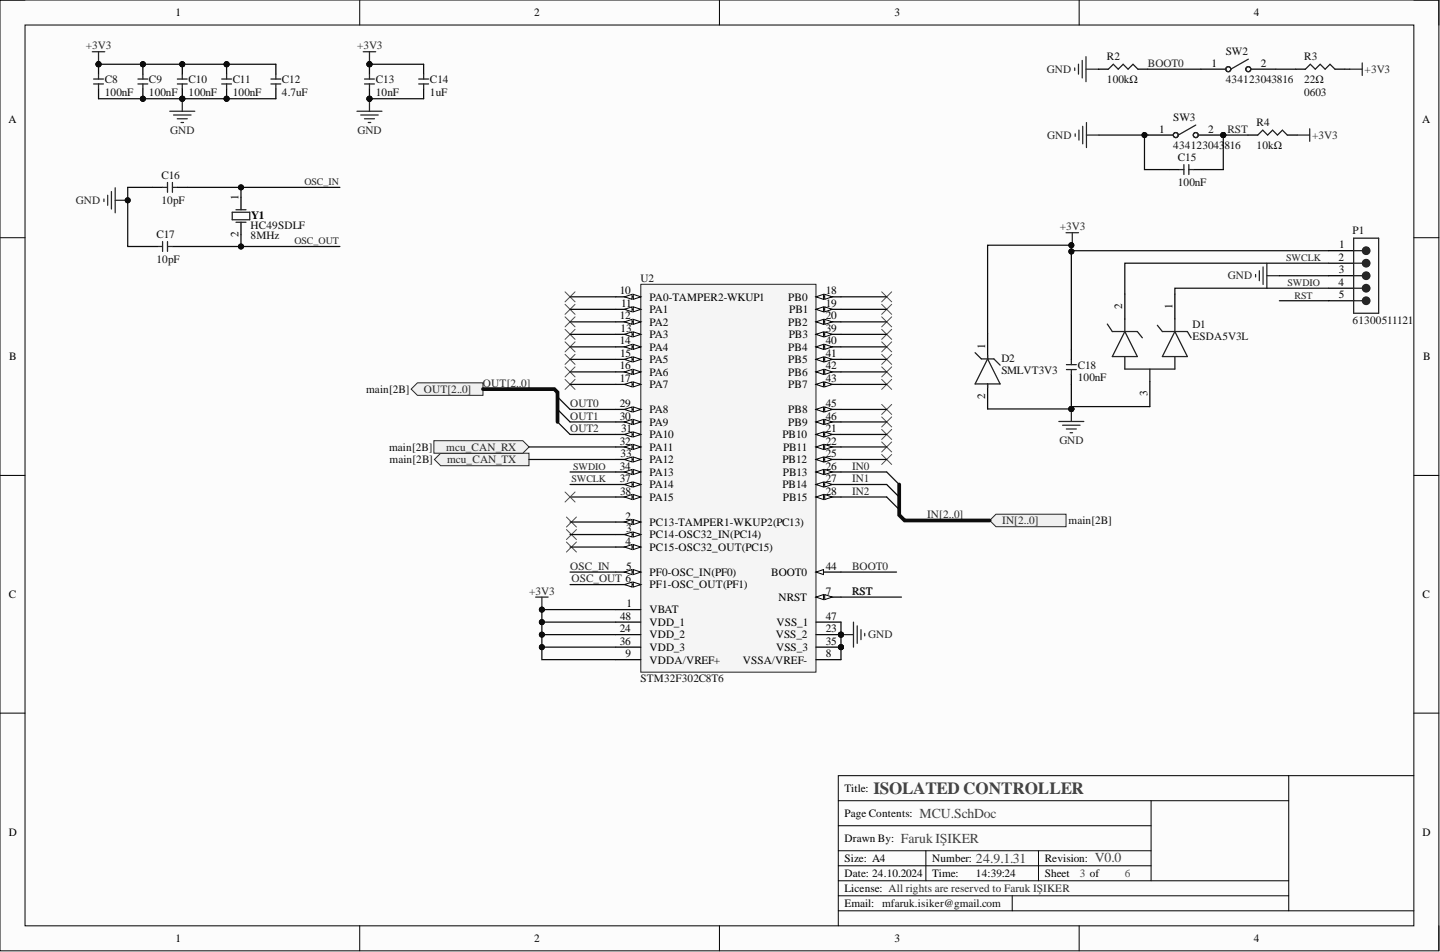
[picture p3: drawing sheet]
<svg xmlns="http://www.w3.org/2000/svg" width="292mm" height="193mm" viewBox="0 0 292 193" stroke-linecap="round" stroke-linejoin="round" font-family="sans-serif">
<defs><g id="words">
<text font-size="3.5" fill="#404040" x="177.2" y="161">ISOLATED CONTROLLER</text>
<g font-size="2.8" fill="#404040">
<text x="186.5" y="165.8">MCU.SchDoc</text>
<text x="182.7" y="170.8">FarukIŞIKER</text>
<text x="198" y="174.9">24.9.1.31</text>
<text x="222.1" y="174.6">V0.0</text>
</g>
<g font-size="2.3">
<text x="35.6" y="3.3">1</text>
<text x="108.4" y="3.3">2</text>
<text x="181.5" y="3.3">3</text>
<text x="254.3" y="3.3">4</text>
<text x="245.8" y="13.5">1</text>
<text x="255.7" y="13.5">2</text>
<text x="1.7" y="24.9">A</text>
<text x="235.1" y="26.9">1</text>
<text x="245.1" y="26.9">2</text>
<text x="288.5" y="24.9">A</text>
<text x="48.4" y="40.5" transform="rotate(-90 48.4 40.5)">1</text>
<text x="50.9" y="44.3">Y1</text>
<text x="48.4" y="48.1" transform="rotate(-90 48.4 48.1)">2</text>
<text x="271.5" y="52.8">2</text>
<text x="271.7" y="50.3">1</text>
<text x="125.7" y="59.7">10</text>
<text x="167.5" y="59.7">18</text>
<text x="271.5" y="57.9">4</text>
<text x="271.6" y="55.4">3</text>
<text x="125.7" y="64.8">12</text>
<text x="126" y="62.2">11</text>
<text x="131.7" y="60.9">PA0-TAMPER2-WKUP1</text>
<text x="131.7" y="63.5">PA1</text>
<text x="159.9" y="60.9">PB0</text>
<text x="160.1" y="63.5">PB1</text>
<text x="167.5" y="62.2">19</text>
<text x="167.5" y="64.8">20</text>
<text x="227.7" y="62.6" transform="rotate(-90 227.7 62.6)">2</text>
<text x="237.8" y="62.6" transform="rotate(-90 237.8 62.6)">1</text>
<text x="271.6" y="60.4">5</text>
<text x="125.7" y="69.8">14</text>
<text x="125.9" y="67.3">13</text>
<text x="131.7" y="66">PA2</text>
<text x="131.7" y="68.6">PA3</text>
<text x="131.7" y="71.1">PA4</text>
<text x="159.9" y="66">PB2</text>
<text x="159.9" y="71.1">PB4</text>
<text x="160" y="68.6">PB3</text>
<text x="167.5" y="67.3">39</text>
<text x="167.5" y="69.8">40</text>
<text x="199.8" y="70.8" transform="rotate(-90 199.8 70.8)">1</text>
<text x="1.9" y="73">B</text>
<text x="125.7" y="74.9">16</text>
<text x="125.7" y="77.4">17</text>
<text x="125.8" y="72.4">15</text>
<text x="131.7" y="73.6">PA5</text>
<text x="131.7" y="76.2">PA6</text>
<text x="159.9" y="73.6">PB5</text>
<text x="159.9" y="76.2">PB6</text>
<text x="167.5" y="72.4">41</text>
<text x="167.5" y="74.9">42</text>
<text x="167.5" y="77.4">43</text>
<text x="288.7" y="73">B</text>
<text x="125.7" y="82.5">29</text>
<text x="131.7" y="78.7">PA7</text>
<text x="131.7" y="83.8">PA8</text>
<text x="159.9" y="78.7">PB7</text>
<text x="159.9" y="83.8">PB8</text>
<text x="167.5" y="82.5">45</text>
<text x="199.8" y="80.9" transform="rotate(-90 199.8 80.9)">2</text>
<text x="232.7" y="80.3" transform="rotate(-90 232.7 80.3)">3</text>
<text x="125.7" y="85">30</text>
<text x="126" y="87.6">31</text>
<text x="131.7" y="86.3">PA9</text>
<text x="131.7" y="88.8">PA10</text>
<text x="158.7" y="88.8">PB10</text>
<text x="159.9" y="86.3">PB9</text>
<text x="167.5" y="87.6">21</text>
<text x="167.5" y="85">46</text>
<text x="125.7" y="90.1">32</text>
<text x="125.7" y="95.2">34</text>
<text x="125.9" y="92.6">33</text>
<text x="131.7" y="91.4">PA11</text>
<text x="131.7" y="93.9">PA12</text>
<text x="158.7" y="93.9">PB12</text>
<text x="158.9" y="91.4">PB11</text>
<text x="167.5" y="90.1">22</text>
<text x="167.5" y="92.6">25</text>
<text x="167.5" y="95.2">26</text>
<text x="125.7" y="97.7">37</text>
<text x="125.8" y="100.3">38</text>
<text x="131.7" y="96.5">PA13</text>
<text x="131.7" y="99">PA14</text>
<text x="131.7" y="101.5">PA15</text>
<text x="158.7" y="99">PB14</text>
<text x="158.8" y="96.5">PB13</text>
<text x="158.8" y="101.5">PB15</text>
<text x="167.5" y="97.7">27</text>
<text x="167.5" y="100.3">28</text>
<text x="126.9" y="105.3">2</text>
<text x="127" y="107.9">3</text>
<text x="131.7" y="106.6">PC13-TAMPER1-WKUP2(PC13)</text>
<text x="126.9" y="110.4">4</text>
<text x="131.7" y="109.1">PC14-OSC32_IN(PC14)</text>
<text x="131.7" y="111.7">PC15-OSC32_OUT(PC15)</text>
<text x="127" y="115.5">5</text>
<text x="131.7" y="116.7">PF0-OSC_IN(PF0)</text>
<text x="131.7" y="119.3">PF1-OSC_OUT(PF1)</text>
<text x="156.4" y="116.7">BOOT0</text>
<text x="167.5" y="115.5">44</text>
<text x="1.8" y="121.2">C</text>
<text x="125.8" y="125.6">48</text>
<text x="127.1" y="123.1">1</text>
<text x="131.7" y="124.3">VBAT</text>
<text x="157.9" y="121.8">NRST</text>
<text x="167.5" y="120.5">7</text>
<text x="167.5" y="125.6">47</text>
<text x="288.6" y="121.2">C</text>
<text x="125.7" y="128.2">24</text>
<text x="125.7" y="130.7">36</text>
<text x="131.7" y="129.4">VDD_2</text>
<text x="131.7" y="132">VDD_3</text>
<text x="131.7" y="126.9">VDD_1</text>
<text x="157.4" y="129.4">VSS_2</text>
<text x="157.4" y="132">VSS_3</text>
<text x="157.5" y="126.9">VSS_1</text>
<text x="167.5" y="128.2">23</text>
<text x="167.5" y="130.7">35</text>
<text x="126.9" y="133.2">9</text>
<text x="131.7" y="134.5">VDDA/VREF+</text>
<text x="150.7" y="134.5">VSSA/VREF-</text>
<text x="167.5" y="133.2">8</text>
<text x="171.3" y="160.5">Title:</text>
<text x="171.3" y="165.6">Page Contents:</text>
<text x="1.8" y="169.4">D</text>
<text x="171.3" y="170.7">Drawn By:</text>
<text x="288.6" y="169.4">D</text>
<text x="171.3" y="174.7">Size: A4</text>
<text x="171.3" y="177.8">Date: 24.10.2024</text>
<text x="189.1" y="174.7">Number:</text>
<text x="189.1" y="177.8">Time:</text>
<text x="198" y="177.8">14:39:24</text>
<text x="211.9" y="174.7">Revision:</text>
<text x="211.9" y="177.8">Sheet</text>
<text x="171.3" y="180.8">License: All rights are reserved to Faruk IŞIKER</text>
<text x="171.3" y="183.9">Email: mfaruk.isiker@gmail.com</text>
<text x="35.6" y="191">1</text>
<text x="108.4" y="191">2</text>
<text x="181.5" y="191">3</text>
<text x="254.3" y="191">4</text>
</g>
<g font-size="2.3" fill="#262626">
<text x="17.4" y="10">+3V3</text>
<text x="72.4" y="10">+3V3</text>
<text x="212.3" y="14.8">GND</text>
<text x="232.8" y="13.5">BOOT0</text>
<text x="276.8" y="14.8">+3V3</text>
<text x="34.5" y="27.1">GND</text>
<text x="72.5" y="27.1">GND</text>
<text x="212.4" y="28.2">GND</text>
<text x="249" y="26.9">RST</text>
<text x="266.2" y="28.2">+3V3</text>
<text x="15.4" y="41.3">GND</text>
<text x="215" y="46.7">+3V3</text>
<text x="249.1" y="56.6">GND</text>
<text x="86" y="79.6">OUT[2..0]</text>
<text x="98" y="78.4">OUT[2..0]</text>
<text x="115.6" y="82.5">OUT0</text>
<text x="115.6" y="85">OUT1</text>
<text x="115.6" y="87.6">OUT2</text>
<text x="90.5" y="91.4">mcu_CAN_RX</text>
<text x="90.7" y="93.9">mcu_CAN_TX</text>
<text x="172.8" y="95.2">IN0</text>
<text x="214.9" y="90">GND</text>
<text x="172.8" y="97.7">IN1</text>
<text x="172.8" y="100.3">IN2</text>
<text x="188.1" y="105">IN[2..0]</text>
<text x="203.3" y="106.3">IN[2..0]</text>
<text x="115.6" y="115.5">OSC_IN</text>
<text x="115.9" y="118">OSC_OUT 6</text>
<text x="172.8" y="115.5">BOOT0</text>
<text x="107.4" y="120.5">+3V3</text>
<text x="172.8" y="120.5">RST</text>
<text x="176.1" y="129.4">GND</text>
</g>
<g font-size="2.3" fill="#0e0e0e">
<text x="248.6" y="11.2">SW2</text>
<text x="21.2" y="16.8">C8</text>
<text x="30.2" y="16.8">C9</text>
<text x="38.2" y="16.8">C10</text>
<text x="47.2" y="16.8">C11</text>
<text x="57.2" y="16.8">C12</text>
<text x="76.2" y="16.8">C13</text>
<text x="87.2" y="16.8">C14</text>
<text x="224.5" y="16.8">100kΩ</text>
<text x="224.5" y="12.3">R2</text>
<text x="248.6" y="16.8">434123043816</text>
<text x="264.5" y="16.8">22Ω</text>
<text x="264.5" y="12.3">R3</text>
<text x="21.2" y="19.4">100nF</text>
<text x="30.2" y="19.4">100nF</text>
<text x="38.2" y="19.4">100nF</text>
<text x="47.2" y="19.4">100nF</text>
<text x="57.2" y="19.4">4.7uF</text>
<text x="76.2" y="19.4">10nF</text>
<text x="87.2" y="19.4">1uF</text>
<text x="264.5" y="19.4">0603</text>
<text x="238" y="24.6">SW3</text>
<text x="254.9" y="25.6">R4</text>
<text x="238" y="30.2">434123043</text>
<text x="238.9" y="32.6">C15</text>
<text x="248.4" y="30.2">816</text>
<text x="254.9" y="30.2">10kΩ</text>
<text x="32.7" y="41.3">10pF</text>
<text x="32.7" y="36.3">C16</text>
<text x="238.9" y="37.6">100nF</text>
<text x="50.8" y="46.5">HC49SDLF</text>
<text x="274.4" y="47.5">P1</text>
<text x="31.7" y="53.3">10pF</text>
<text x="31.7" y="48.2">C17</text>
<text x="50.8" y="48.4">8MHz</text>
<text x="129.9" y="57.1">U2</text>
<text x="274.4" y="65.8">61300511121</text>
<text x="241.9" y="66.4">D1</text>
<text x="241.9" y="69">ESDA5V3L</text>
<text x="203.1" y="73.3">D2</text>
<text x="203.1" y="75.8">SMLVT3V3</text>
<text x="218.6" y="77.3">100nF</text>
<text x="218.6" y="74.7">C18</text>
<text x="74.3" y="79.6">main[2B]</text>
<text x="78.9" y="91.4">main[2B]</text>
<text x="79" y="93.9">main[2B]</text>
<text x="216.7" y="106.3">main[2B]</text>
<text x="129.9" y="138.3">STM32F302C8T6</text>
</g>
<text font-size="2.3" fill="#404040" x="219" y="177.8">3 of</text>
<text font-size="2.3" fill="#4c4c4c" x="228.2" y="177.8">6</text>
<g font-size="2" fill="#262626">
<text x="61.8" y="37.5">OSC_IN</text>
<text x="59.7" y="49.5">OSC_OUT</text>
<text x="260.9" y="52.9">SWCLK</text>
<text x="261.2" y="58">SWDIO</text>
<text x="262.6" y="60.5">RST</text>
<text x="116.2" y="95.2">SWDIO</text>
<text x="115.9" y="97.7">SWCLK</text>
</g>
</g></defs>
<path d="M0 0h291.9v192.7h-291.9z" fill-rule="evenodd" fill="#fcfcfc"/>
<path d="M0 0h291.9v192.7h-291.9z" fill="none" stroke="#000" stroke-width=".2"/>
<path d="M5.1 5.1h281.7v182.6h-281.7z" fill-rule="evenodd" fill="#fcfcfc"/>
<g fill="none" stroke="#000" stroke-width=".2">
<path d="M0 0h5.1M5.1 5.1h281.7v182.6h-281.7zM73 0v5.1M145.9 0v5.1M218.9 0v5.1M286.8 0h5.1v5.1M0 48.2h5.1M286.8 48.2h5.1M0 96.4h5.1M286.8 96.4h5.1M0 144.6h5.1M261.4 157.2v27.4"/>
<path d="M286.8 144.6h5.1M286.8 157.2h-116.8v30.5M170 172.4h63.5M170 178.5h91.4M170 175.5h63.5M170 167.4h63.5M170 162.3h91.4M187.8 172.4v6.1M210.7 172.4v6.1M233.5 162.3v16.2M73 187.7v5M145.9 187.7v5"/>
<path d="M170 181.6h91.4M170 184.6h116.8M205.3 181.6v3M218.9 187.7v5M291.9 187.7v5"/>
</g>
<circle cx="170.6" cy="128.6" r=".51" fill="#0e0e0e"/>
<circle cx="170.6" cy="128.6" r=".51" fill="none" stroke="#0e0e0e" stroke-width=".2"/>
<circle cx="170.6" cy="131.2" r=".51" fill="#0e0e0e"/>
<circle cx="170.6" cy="131.2" r=".51" fill="none" stroke="#0e0e0e" stroke-width=".2"/>
<path d="M130 57.6h35.5v78.6h-35.5z" fill-rule="evenodd" fill="#f5f5f5"/>
<path d="M130 57.6h35.5v78.6h-35.5z" fill="none" stroke="#262626" stroke-width=".2"/>
<path d="M124.9 60.2h5.1" fill="none" stroke="#000" stroke-width=".25"/>
<path d="M128.5 59.7l1.5 .5-1.5 .5z" fill="#fbfbfb"/>
<path d="M128.5 59.7l1.5 .5-1.5 .5z" fill="none" stroke="#000" stroke-width=".2"/>
<path d="M126.7 60.2l1.5-.5v1z" fill="#fbfbfb"/>
<path d="M126.7 60.2l1.5-.5v1z" fill="none" stroke="#000" stroke-width=".2"/>
<path d="M124.9 62.7h5.1" fill="none" stroke="#000" stroke-width=".25"/>
<path d="M128.5 62.2l1.5 .5-1.5 .5z" fill="#fbfbfb"/>
<path d="M128.5 62.2l1.5 .5-1.5 .5z" fill="none" stroke="#000" stroke-width=".2"/>
<path d="M126.7 62.7l1.5-.5v1z" fill="#fbfbfb"/>
<path d="M126.7 62.7l1.5-.5v1z" fill="none" stroke="#000" stroke-width=".2"/>
<path d="M124.9 65.2h5.1" fill="none" stroke="#000" stroke-width=".25"/>
<path d="M128.5 64.7l1.5 .5-1.5 .5z" fill="#fbfbfb"/>
<path d="M128.5 64.7l1.5 .5-1.5 .5z" fill="none" stroke="#000" stroke-width=".2"/>
<path d="M126.7 65.2l1.5-.5v1z" fill="#fbfbfb"/>
<path d="M126.7 65.2l1.5-.5v1z" fill="none" stroke="#000" stroke-width=".2"/>
<path d="M124.9 67.8h5.1" fill="none" stroke="#000" stroke-width=".25"/>
<path d="M128.5 67.3l1.5 .5-1.5 .5z" fill="#fbfbfb"/>
<path d="M128.5 67.3l1.5 .5-1.5 .5z" fill="none" stroke="#000" stroke-width=".2"/>
<path d="M126.7 67.8l1.5-.5v1z" fill="#fbfbfb"/>
<path d="M126.7 67.8l1.5-.5v1z" fill="none" stroke="#000" stroke-width=".2"/>
<path d="M124.9 70.3h5.1" fill="none" stroke="#000" stroke-width=".25"/>
<path d="M128.5 69.8l1.5 .5-1.5 .5z" fill="#fbfbfb"/>
<path d="M128.5 69.8l1.5 .5-1.5 .5z" fill="none" stroke="#000" stroke-width=".2"/>
<path d="M126.7 70.3l1.5-.5v1z" fill="#fbfbfb"/>
<path d="M126.7 70.3l1.5-.5v1z" fill="none" stroke="#000" stroke-width=".2"/>
<path d="M124.9 72.8h5.1" fill="none" stroke="#000" stroke-width=".25"/>
<path d="M128.5 72.3l1.5 .5-1.5 .6z" fill="#fbfbfb"/>
<path d="M128.5 72.3l1.5 .5-1.5 .6z" fill="none" stroke="#000" stroke-width=".2"/>
<path d="M126.7 72.8l1.5-.5v1.1z" fill="#fbfbfb"/>
<path d="M126.7 72.8l1.5-.5v1.1z" fill="none" stroke="#000" stroke-width=".2"/>
<path d="M124.9 75.4h5.1" fill="none" stroke="#000" stroke-width=".25"/>
<path d="M128.5 74.9l1.5 .5-1.5 .5z" fill="#fbfbfb"/>
<path d="M128.5 74.9l1.5 .5-1.5 .5z" fill="none" stroke="#000" stroke-width=".2"/>
<path d="M126.7 75.4l1.5-.5v1z" fill="#fbfbfb"/>
<path d="M126.7 75.4l1.5-.5v1z" fill="none" stroke="#000" stroke-width=".2"/>
<path d="M124.9 77.9h5.1" fill="none" stroke="#000" stroke-width=".25"/>
<path d="M128.5 77.4l1.5 .5-1.5 .5z" fill="#fbfbfb"/>
<path d="M128.5 77.4l1.5 .5-1.5 .5z" fill="none" stroke="#000" stroke-width=".2"/>
<path d="M126.7 77.9l1.5-.5v1z" fill="#fbfbfb"/>
<path d="M126.7 77.9l1.5-.5v1z" fill="none" stroke="#000" stroke-width=".2"/>
<path d="M165.5 60.2h5.1" fill="none" stroke="#000" stroke-width=".25"/>
<path d="M165.5 60.2l1.5-.5v1z" fill="#fbfbfb"/>
<path d="M165.5 60.2l1.5-.5v1z" fill="none" stroke="#000" stroke-width=".2"/>
<path d="M167.3 59.7l1.5 .5-1.5 .5z" fill="#fbfbfb"/>
<path d="M167.3 59.7l1.5 .5-1.5 .5z" fill="none" stroke="#000" stroke-width=".2"/>
<path d="M165.5 62.7h5.1" fill="none" stroke="#000" stroke-width=".25"/>
<path d="M165.5 62.7l1.5-.5v1z" fill="#fbfbfb"/>
<path d="M165.5 62.7l1.5-.5v1z" fill="none" stroke="#000" stroke-width=".2"/>
<path d="M167.3 62.2l1.5 .5-1.5 .5z" fill="#fbfbfb"/>
<path d="M167.3 62.2l1.5 .5-1.5 .5z" fill="none" stroke="#000" stroke-width=".2"/>
<path d="M124.9 105.8h5.1" fill="none" stroke="#000" stroke-width=".25"/>
<path d="M128.5 105.3l1.5 .5-1.5 .5z" fill="#fbfbfb"/>
<path d="M128.5 105.3l1.5 .5-1.5 .5z" fill="none" stroke="#000" stroke-width=".2"/>
<path d="M126.7 105.8l1.5-.5v1z" fill="#fbfbfb"/>
<path d="M126.7 105.8l1.5-.5v1z" fill="none" stroke="#000" stroke-width=".2"/>
<path d="M165.5 65.2h5.1" fill="none" stroke="#000" stroke-width=".25"/>
<path d="M165.5 65.2l1.5-.5v1z" fill="#fbfbfb"/>
<path d="M165.5 65.2l1.5-.5v1z" fill="none" stroke="#000" stroke-width=".2"/>
<path d="M167.3 64.7l1.5 .5-1.5 .5z" fill="#fbfbfb"/>
<path d="M167.3 64.7l1.5 .5-1.5 .5z" fill="none" stroke="#000" stroke-width=".2"/>
<path d="M165.5 88.1h5.1" fill="none" stroke="#000" stroke-width=".25"/>
<path d="M165.5 88.1l1.5-.5v1z" fill="#fbfbfb"/>
<path d="M165.5 88.1l1.5-.5v1z" fill="none" stroke="#000" stroke-width=".2"/>
<path d="M167.3 87.6l1.5 .5-1.5 .5z" fill="#fbfbfb"/>
<path d="M167.3 87.6l1.5 .5-1.5 .5z" fill="none" stroke="#000" stroke-width=".2"/>
<path d="M165.5 90.6h5.1" fill="none" stroke="#000" stroke-width=".25"/>
<path d="M165.5 90.6l1.5-.5v1z" fill="#fbfbfb"/>
<path d="M165.5 90.6l1.5-.5v1z" fill="none" stroke="#000" stroke-width=".2"/>
<path d="M167.3 90.1l1.5 .5-1.5 .5z" fill="#fbfbfb"/>
<path d="M167.3 90.1l1.5 .5-1.5 .5z" fill="none" stroke="#000" stroke-width=".2"/>
<path d="M165.5 93.1h5.1" fill="none" stroke="#000" stroke-width=".25"/>
<path d="M165.5 93.1l1.5-.5v1z" fill="#fbfbfb"/>
<path d="M165.5 93.1l1.5-.5v1z" fill="none" stroke="#000" stroke-width=".2"/>
<path d="M167.3 92.6l1.5 .5-1.5 .5z" fill="#fbfbfb"/>
<path d="M167.3 92.6l1.5 .5-1.5 .5z" fill="none" stroke="#000" stroke-width=".2"/>
<path d="M165.5 95.7h5.1" fill="none" stroke="#000" stroke-width=".25"/>
<path d="M165.5 95.7l1.5-.5v1z" fill="#fbfbfb"/>
<path d="M165.5 95.7l1.5-.5v1z" fill="none" stroke="#000" stroke-width=".2"/>
<path d="M167.3 95.2l1.5 .5-1.5 .5z" fill="#fbfbfb"/>
<path d="M167.3 95.2l1.5 .5-1.5 .5z" fill="none" stroke="#000" stroke-width=".2"/>
<path d="M165.5 98.2h5.1" fill="none" stroke="#000" stroke-width=".25"/>
<path d="M165.5 98.2l1.5-.5v1z" fill="#fbfbfb"/>
<path d="M165.5 98.2l1.5-.5v1z" fill="none" stroke="#000" stroke-width=".2"/>
<path d="M167.3 97.7l1.5 .5-1.5 .5z" fill="#fbfbfb"/>
<path d="M167.3 97.7l1.5 .5-1.5 .5z" fill="none" stroke="#000" stroke-width=".2"/>
<path d="M165.5 100.7h5.1" fill="none" stroke="#000" stroke-width=".25"/>
<path d="M165.5 100.7l1.5-.5v1.1z" fill="#fbfbfb"/>
<path d="M165.5 100.7l1.5-.5v1.1z" fill="none" stroke="#000" stroke-width=".2"/>
<path d="M167.3 100.2l1.5 .5-1.5 .6z" fill="#fbfbfb"/>
<path d="M167.3 100.2l1.5 .5-1.5 .6z" fill="none" stroke="#000" stroke-width=".2"/>
<path d="M124.9 83h5.1" fill="none" stroke="#000" stroke-width=".25"/>
<path d="M128.5 82.5l1.5 .5-1.5 .5z" fill="#fbfbfb"/>
<path d="M128.5 82.5l1.5 .5-1.5 .5z" fill="none" stroke="#000" stroke-width=".2"/>
<path d="M126.7 83l1.5-.5v1z" fill="#fbfbfb"/>
<path d="M126.7 83l1.5-.5v1z" fill="none" stroke="#000" stroke-width=".2"/>
<path d="M124.9 108.4h5.1" fill="none" stroke="#000" stroke-width=".25"/>
<path d="M128.5 107.8l1.5 .6-1.5 .5z" fill="#fbfbfb"/>
<path d="M128.5 107.8l1.5 .6-1.5 .5z" fill="none" stroke="#000" stroke-width=".2"/>
<path d="M126.7 108.4l1.5-.6v1.1z" fill="#fbfbfb"/>
<path d="M126.7 108.4l1.5-.6v1.1z" fill="none" stroke="#000" stroke-width=".2"/>
<path d="M124.9 85.5h5.1" fill="none" stroke="#000" stroke-width=".25"/>
<path d="M128.5 85l1.5 .5-1.5 .5z" fill="#fbfbfb"/>
<path d="M128.5 85l1.5 .5-1.5 .5z" fill="none" stroke="#000" stroke-width=".2"/>
<path d="M126.7 85.5l1.5-.5v1z" fill="#fbfbfb"/>
<path d="M126.7 85.5l1.5-.5v1z" fill="none" stroke="#000" stroke-width=".2"/>
<path d="M124.9 88.1h5.1" fill="none" stroke="#000" stroke-width=".25"/>
<path d="M128.5 87.6l1.5 .5-1.5 .5z" fill="#fbfbfb"/>
<path d="M128.5 87.6l1.5 .5-1.5 .5z" fill="none" stroke="#000" stroke-width=".2"/>
<path d="M126.7 88.1l1.5-.5v1z" fill="#fbfbfb"/>
<path d="M126.7 88.1l1.5-.5v1z" fill="none" stroke="#000" stroke-width=".2"/>
<path d="M124.9 90.6h5.1" fill="none" stroke="#000" stroke-width=".25"/>
<path d="M128.5 90.1l1.5 .5-1.5 .5z" fill="#fbfbfb"/>
<path d="M128.5 90.1l1.5 .5-1.5 .5z" fill="none" stroke="#000" stroke-width=".2"/>
<path d="M126.7 90.6l1.5-.5v1z" fill="#fbfbfb"/>
<path d="M126.7 90.6l1.5-.5v1z" fill="none" stroke="#000" stroke-width=".2"/>
<path d="M124.9 93.1h5.1" fill="none" stroke="#000" stroke-width=".25"/>
<path d="M128.5 92.6l1.5 .5-1.5 .5z" fill="#fbfbfb"/>
<path d="M128.5 92.6l1.5 .5-1.5 .5z" fill="none" stroke="#000" stroke-width=".2"/>
<path d="M126.7 93.1l1.5-.5v1z" fill="#fbfbfb"/>
<path d="M126.7 93.1l1.5-.5v1z" fill="none" stroke="#000" stroke-width=".2"/>
<path d="M124.9 95.7h5.1" fill="none" stroke="#000" stroke-width=".25"/>
<path d="M128.5 95.2l1.5 .5-1.5 .5z" fill="#fbfbfb"/>
<path d="M128.5 95.2l1.5 .5-1.5 .5z" fill="none" stroke="#000" stroke-width=".2"/>
<path d="M126.7 95.7l1.5-.5v1z" fill="#fbfbfb"/>
<path d="M126.7 95.7l1.5-.5v1z" fill="none" stroke="#000" stroke-width=".2"/>
<path d="M124.9 98.2h5.1" fill="none" stroke="#000" stroke-width=".25"/>
<path d="M128.5 97.7l1.5 .5-1.5 .5z" fill="#fbfbfb"/>
<path d="M128.5 97.7l1.5 .5-1.5 .5z" fill="none" stroke="#000" stroke-width=".2"/>
<path d="M126.7 98.2l1.5-.5v1z" fill="#fbfbfb"/>
<path d="M126.7 98.2l1.5-.5v1z" fill="none" stroke="#000" stroke-width=".2"/>
<path d="M124.9 100.7h5.1" fill="none" stroke="#000" stroke-width=".25"/>
<path d="M128.5 100.2l1.5 .5-1.5 .6z" fill="#fbfbfb"/>
<path d="M128.5 100.2l1.5 .5-1.5 .6z" fill="none" stroke="#000" stroke-width=".2"/>
<path d="M126.7 100.7l1.5-.5v1.1z" fill="#fbfbfb"/>
<path d="M126.7 100.7l1.5-.5v1.1z" fill="none" stroke="#000" stroke-width=".2"/>
<path d="M165.5 67.8h5.1" fill="none" stroke="#000" stroke-width=".25"/>
<path d="M165.5 67.8l1.5-.5v1z" fill="#fbfbfb"/>
<path d="M165.5 67.8l1.5-.5v1z" fill="none" stroke="#000" stroke-width=".2"/>
<path d="M167.3 67.3l1.5 .5-1.5 .5z" fill="#fbfbfb"/>
<path d="M167.3 67.3l1.5 .5-1.5 .5z" fill="none" stroke="#000" stroke-width=".2"/>
<path d="M124.9 110.9h5.1" fill="none" stroke="#000" stroke-width=".25"/>
<path d="M128.5 110.4l1.5 .5-1.5 .5z" fill="#fbfbfb"/>
<path d="M128.5 110.4l1.5 .5-1.5 .5z" fill="none" stroke="#000" stroke-width=".2"/>
<path d="M126.7 110.9l1.5-.5v1z" fill="#fbfbfb"/>
<path d="M126.7 110.9l1.5-.5v1z" fill="none" stroke="#000" stroke-width=".2"/>
<path d="M165.5 70.3h5.1" fill="none" stroke="#000" stroke-width=".25"/>
<path d="M165.5 70.3l1.5-.5v1z" fill="#fbfbfb"/>
<path d="M165.5 70.3l1.5-.5v1z" fill="none" stroke="#000" stroke-width=".2"/>
<path d="M167.3 69.8l1.5 .5-1.5 .5z" fill="#fbfbfb"/>
<path d="M167.3 69.8l1.5 .5-1.5 .5z" fill="none" stroke="#000" stroke-width=".2"/>
<path d="M165.5 72.8h5.1" fill="none" stroke="#000" stroke-width=".25"/>
<path d="M165.5 72.8l1.5-.5v1.1z" fill="#fbfbfb"/>
<path d="M165.5 72.8l1.5-.5v1.1z" fill="none" stroke="#000" stroke-width=".2"/>
<path d="M167.3 72.3l1.5 .5-1.5 .6z" fill="#fbfbfb"/>
<path d="M167.3 72.3l1.5 .5-1.5 .6z" fill="none" stroke="#000" stroke-width=".2"/>
<path d="M165.5 75.4h5.1" fill="none" stroke="#000" stroke-width=".25"/>
<path d="M165.5 75.4l1.5-.5v1z" fill="#fbfbfb"/>
<path d="M165.5 75.4l1.5-.5v1z" fill="none" stroke="#000" stroke-width=".2"/>
<path d="M167.3 74.9l1.5 .5-1.5 .5z" fill="#fbfbfb"/>
<path d="M167.3 74.9l1.5 .5-1.5 .5z" fill="none" stroke="#000" stroke-width=".2"/>
<path d="M165.5 77.9h5.1" fill="none" stroke="#000" stroke-width=".25"/>
<path d="M165.5 77.9l1.5-.5v1z" fill="#fbfbfb"/>
<path d="M165.5 77.9l1.5-.5v1z" fill="none" stroke="#000" stroke-width=".2"/>
<path d="M167.3 77.4l1.5 .5-1.5 .5z" fill="#fbfbfb"/>
<path d="M167.3 77.4l1.5 .5-1.5 .5z" fill="none" stroke="#000" stroke-width=".2"/>
<path d="M165.5 116h5.1" fill="none" stroke="#000" stroke-width=".25"/>
<path d="M165.5 116l1.5-.5v1z" fill="#fbfbfb"/>
<path d="M165.5 116l1.5-.5v1z" fill="none" stroke="#000" stroke-width=".2"/>
<path d="M165.5 83h5.1" fill="none" stroke="#000" stroke-width=".25"/>
<path d="M165.5 83l1.5-.5v1z" fill="#fbfbfb"/>
<path d="M165.5 83l1.5-.5v1z" fill="none" stroke="#000" stroke-width=".2"/>
<path d="M167.3 82.5l1.5 .5-1.5 .5z" fill="#fbfbfb"/>
<path d="M167.3 82.5l1.5 .5-1.5 .5z" fill="none" stroke="#000" stroke-width=".2"/>
<path d="M165.5 85.5h5.1" fill="none" stroke="#000" stroke-width=".25"/>
<path d="M165.5 85.5l1.5-.5v1z" fill="#fbfbfb"/>
<path d="M165.5 85.5l1.5-.5v1z" fill="none" stroke="#000" stroke-width=".2"/>
<path d="M167.3 85l1.5 .5-1.5 .5z" fill="#fbfbfb"/>
<path d="M167.3 85l1.5 .5-1.5 .5z" fill="none" stroke="#000" stroke-width=".2"/>
<path d="M124.9 116h5.1" fill="none" stroke="#000" stroke-width=".25"/>
<path d="M128.5 115.5l1.5 .5-1.5 .5z" fill="#fbfbfb"/>
<path d="M128.5 115.5l1.5 .5-1.5 .5z" fill="none" stroke="#000" stroke-width=".2"/>
<path d="M126.7 116l1.5-.5v1z" fill="#fbfbfb"/>
<path d="M126.7 116l1.5-.5v1z" fill="none" stroke="#000" stroke-width=".2"/>
<path d="M124.9 118.5h5.1" fill="none" stroke="#000" stroke-width=".25"/>
<path d="M128.5 118l1.5 .5-1.5 .5z" fill="#fbfbfb"/>
<path d="M128.5 118l1.5 .5-1.5 .5z" fill="none" stroke="#000" stroke-width=".2"/>
<path d="M126.7 118.5l1.5-.5v1z" fill="#fbfbfb"/>
<path d="M126.7 118.5l1.5-.5v1z" fill="none" stroke="#000" stroke-width=".2"/>
<path d="M165.5 121h5.1" fill="none" stroke="#000" stroke-width=".25"/>
<path d="M165.5 121l1.5-.5v1z" fill="#fbfbfb"/>
<path d="M165.5 121l1.5-.5v1z" fill="none" stroke="#000" stroke-width=".2"/>
<path d="M167.3 120.5l1.5 .5-1.5 .5z" fill="#fbfbfb"/>
<path d="M167.3 120.5l1.5 .5-1.5 .5z" fill="none" stroke="#000" stroke-width=".2"/>
<path d="M124.9 123.6h5.1M165.5 128.6h5.1" fill="none" stroke="#000" stroke-width=".25"/>
<circle cx="170.6" cy="128.6" r=".51" fill="#0e0e0e"/>
<circle cx="170.6" cy="128.6" r=".51" fill="none" stroke="#0e0e0e" stroke-width=".2"/>
<path d="M124.9 128.6h5.1M165.5 131.2h5.1" fill="none" stroke="#000" stroke-width=".25"/>
<circle cx="170.6" cy="131.2" r=".51" fill="#0e0e0e"/>
<circle cx="170.6" cy="131.2" r=".51" fill="none" stroke="#0e0e0e" stroke-width=".2"/>
<path d="M243.6 14h5.1M253.7 14h5.1M124.9 131.2h5.1M124.9 126.1h5.1M124.9 133.7h5.1M165.5 126.1h5.1M165.5 133.7h5.1" fill="none" stroke="#000" stroke-width=".25"/>
<g fill="none" stroke="#1c1c1c" stroke-width=".25">
<path d="M253.2 12l-3.5 2"/>
<circle cx="249.2" cy="14" r=".51"/>
<circle cx="253.2" cy="14" r=".51"/>
</g>
<circle cx="248.1" cy="27.4" r=".51" fill="#0e0e0e"/>
<circle cx="248.1" cy="27.4" r=".51" fill="none" stroke="#0e0e0e" stroke-width=".2"/>
<path d="M232.9 27.4h5.1M243.1 27.4h5" fill="none" stroke="#000" stroke-width=".25"/>
<circle cx="248.1" cy="27.4" r=".51" fill="#0e0e0e"/>
<circle cx="248.1" cy="27.4" r=".51" fill="none" stroke="#0e0e0e" stroke-width=".2"/>
<g fill="none" stroke="#1c1c1c" stroke-width=".25">
<path d="M224.8 14l1-1 1 1 1-1 1 1 1-1 1 1M264.8 14l1-1 1 1 1-1 1 1 1-1 1 1M239.2 34.4h.9M240.1 33.4v2M241.2 33.4v2M241.2 34.4h.9M242.6 25.3l-3.6 2.1M255.1 27.4l1-1 1 1 1-1 1 1 1-1 1 1"/>
<circle cx="238.5" cy="27.4" r=".51"/>
<circle cx="242.6" cy="27.4" r=".51"/>
</g>
<g fill="none" stroke="#262626" stroke-width=".25">
<path d="M218 13.8v.5M218.8 13v2M219.5 12.2v3.6M220.3 14h2.5M220.3 11.5v5.1M273.8 14h2.5M276.3 12.8v2.5M218.1 27.1v.5M218.9 26.4v2M219.6 25.6v3.6M220.4 24.8v5.1M220.4 27.4h2.5"/>
<path d="M263.1 27.4h2.6M265.7 26.1v2.5M108.6 121h2.6M109.9 121v2.6"/>
</g>
<path d="M222.8 14h2M230.8 14h2M262.8 14h2M270.8 14h2M237.2 34.4h2M242.1 34.4h2M253.1 27.4h2M261.1 27.4h2" fill="none" stroke="#000" stroke-width=".25"/>
<circle cx="109.9" cy="123.6" r=".51" fill="#0e0e0e"/>
<circle cx="109.9" cy="123.6" r=".51" fill="none" stroke="#0e0e0e" stroke-width=".2"/>
<path d="M170.6 128.6h2.5M173.1 126.1v5.1M173.9 126.9v3.5M174.6 127.6v2.1M175.4 128.4v.5" fill="none" stroke="#262626" stroke-width=".25"/>
<circle cx="170.6" cy="128.6" r=".51" fill="#0e0e0e"/>
<circle cx="170.6" cy="128.6" r=".51" fill="none" stroke="#0e0e0e" stroke-width=".2"/>
<path d="M18.7 10.5h2.6M20 10.5v2.5" fill="none" stroke="#262626" stroke-width=".25"/>
<circle cx="20" cy="13" r=".51" fill="#0e0e0e"/>
<circle cx="20" cy="13" r=".51" fill="none" stroke="#0e0e0e" stroke-width=".2"/>
<circle cx="20" cy="13" r=".51" fill="#0e0e0e"/>
<circle cx="20" cy="13" r=".51" fill="none" stroke="#0e0e0e" stroke-width=".2"/>
<path d="M20 13v2" fill="none" stroke="#000" stroke-width=".25"/>
<circle cx="20" cy="13" r=".51" fill="#0e0e0e"/>
<circle cx="20" cy="13" r=".51" fill="none" stroke="#0e0e0e" stroke-width=".2"/>
<path d="M20 18v2" fill="none" stroke="#000" stroke-width=".25"/>
<path d="M19 17h2M19 16h2M20 15v1M20 17v1" fill="none" stroke="#1c1c1c" stroke-width=".25"/>
<circle cx="29" cy="13" r=".51" fill="#0e0e0e"/>
<circle cx="29" cy="13" r=".51" fill="none" stroke="#0e0e0e" stroke-width=".2"/>
<circle cx="29" cy="20" r=".51" fill="#0e0e0e"/>
<circle cx="29" cy="20" r=".51" fill="none" stroke="#0e0e0e" stroke-width=".2"/>
<path d="M29 13v2" fill="none" stroke="#000" stroke-width=".25"/>
<circle cx="29" cy="13" r=".51" fill="#0e0e0e"/>
<circle cx="29" cy="13" r=".51" fill="none" stroke="#0e0e0e" stroke-width=".2"/>
<path d="M29 18v2" fill="none" stroke="#000" stroke-width=".25"/>
<circle cx="29" cy="20" r=".51" fill="#0e0e0e"/>
<circle cx="29" cy="20" r=".51" fill="none" stroke="#0e0e0e" stroke-width=".2"/>
<path d="M28 17h2M28 16h2M29 15v1M29 17v1" fill="none" stroke="#1c1c1c" stroke-width=".25"/>
<circle cx="37" cy="13" r=".51" fill="#0e0e0e"/>
<circle cx="37" cy="13" r=".51" fill="none" stroke="#0e0e0e" stroke-width=".2"/>
<circle cx="37" cy="20" r=".51" fill="#0e0e0e"/>
<circle cx="37" cy="20" r=".51" fill="none" stroke="#0e0e0e" stroke-width=".2"/>
<path d="M37 13v2" fill="none" stroke="#000" stroke-width=".25"/>
<circle cx="37" cy="13" r=".51" fill="#0e0e0e"/>
<circle cx="37" cy="13" r=".51" fill="none" stroke="#0e0e0e" stroke-width=".2"/>
<path d="M37 18v2" fill="none" stroke="#000" stroke-width=".25"/>
<circle cx="37" cy="20" r=".51" fill="#0e0e0e"/>
<circle cx="37" cy="20" r=".51" fill="none" stroke="#0e0e0e" stroke-width=".2"/>
<path d="M36 17h2M36 16h2M37 15v1M37 17v1" fill="none" stroke="#1c1c1c" stroke-width=".25"/>
<circle cx="46" cy="13" r=".51" fill="#0e0e0e"/>
<circle cx="46" cy="13" r=".51" fill="none" stroke="#0e0e0e" stroke-width=".2"/>
<circle cx="46" cy="20" r=".51" fill="#0e0e0e"/>
<circle cx="46" cy="20" r=".51" fill="none" stroke="#0e0e0e" stroke-width=".2"/>
<path d="M46 13v2" fill="none" stroke="#000" stroke-width=".25"/>
<circle cx="46" cy="13" r=".51" fill="#0e0e0e"/>
<circle cx="46" cy="13" r=".51" fill="none" stroke="#0e0e0e" stroke-width=".2"/>
<path d="M46 18v2" fill="none" stroke="#000" stroke-width=".25"/>
<circle cx="46" cy="20" r=".51" fill="#0e0e0e"/>
<circle cx="46" cy="20" r=".51" fill="none" stroke="#0e0e0e" stroke-width=".2"/>
<path d="M45 17h2M45 16h2M46 15v1M46 17v1M55 17h2M55 16h2M56 15v1M56 17v1" fill="none" stroke="#1c1c1c" stroke-width=".25"/>
<path d="M56 13v2M56 18v2" fill="none" stroke="#000" stroke-width=".25"/>
<path d="M34.4 22.5h5.1M35.2 23.3h3.6M36 24.1h2M36.7 24.8h.5M37 20v2.5" fill="none" stroke="#262626" stroke-width=".25"/>
<circle cx="37" cy="20" r=".51" fill="#0e0e0e"/>
<circle cx="37" cy="20" r=".51" fill="none" stroke="#0e0e0e" stroke-width=".2"/>
<circle cx="74.9" cy="13" r=".51" fill="#0e0e0e"/>
<circle cx="74.9" cy="13" r=".51" fill="none" stroke="#0e0e0e" stroke-width=".2"/>
<circle cx="74.9" cy="20" r=".51" fill="#0e0e0e"/>
<circle cx="74.9" cy="20" r=".51" fill="none" stroke="#0e0e0e" stroke-width=".2"/>
<path d="M74.9 13v2" fill="none" stroke="#000" stroke-width=".25"/>
<circle cx="74.9" cy="13" r=".51" fill="#0e0e0e"/>
<circle cx="74.9" cy="13" r=".51" fill="none" stroke="#0e0e0e" stroke-width=".2"/>
<path d="M74.9 18v2" fill="none" stroke="#000" stroke-width=".25"/>
<circle cx="74.9" cy="20" r=".51" fill="#0e0e0e"/>
<circle cx="74.9" cy="20" r=".51" fill="none" stroke="#0e0e0e" stroke-width=".2"/>
<path d="M73.9 17h2M73.9 16h2M74.9 15v1M74.9 17v1" fill="none" stroke="#1c1c1c" stroke-width=".25"/>
<path d="M73.7 10.5h2.5M74.9 10.5v2.5" fill="none" stroke="#262626" stroke-width=".25"/>
<circle cx="74.9" cy="13" r=".51" fill="#0e0e0e"/>
<circle cx="74.9" cy="13" r=".51" fill="none" stroke="#0e0e0e" stroke-width=".2"/>
<path d="M72.4 22.5h5.1M73.2 23.3h3.5M73.9 24.1h2.1M74.7 24.8h.5M74.9 20v2.5" fill="none" stroke="#262626" stroke-width=".25"/>
<circle cx="74.9" cy="20" r=".51" fill="#0e0e0e"/>
<circle cx="74.9" cy="20" r=".51" fill="none" stroke="#0e0e0e" stroke-width=".2"/>
<path d="M85.9 13v2M85.9 18v2" fill="none" stroke="#000" stroke-width=".25"/>
<path d="M84.9 17h2M84.9 16h2M85.9 15v1M85.9 17v1" fill="none" stroke="#1c1c1c" stroke-width=".25"/>
<path d="M114.9 104.8l2 2M114.9 107.3l2 2.1M114.9 109.9l2 2M116.9 104.8l-2 2M116.9 107.3l-2 2.1M116.9 109.9l-2 2" fill="none" stroke="#4c4c4c" stroke-width=".2"/>
<path d="M21.8 39.6v2M22.6 38.8v3.6M23.4 38.1v5M21.1 40.3v.6M23.4 40.6h2.5" fill="none" stroke="#262626" stroke-width=".25"/>
<circle cx="25.9" cy="40.6" r=".51" fill="#0e0e0e"/>
<circle cx="25.9" cy="40.6" r=".51" fill="none" stroke="#0e0e0e" stroke-width=".2"/>
<path d="M31 38h2M36 38h2M48.9 40v2.5M30 50h2M35 50h2M48.9 45.1v2.5M269.5 53.4h5.1M269.5 50.8h5.1" fill="none" stroke="#000" stroke-width=".25"/>
<path d="M33 38h1M34 37v2M35 37v2M35 38h1M32 50h1M33 49v2M34 49v2M34 50h1M47.1 43h3.6v1.5h-3.6zM47.9 45.1h2M47.9 42.5h2M274.6 53.4h1.8" fill="none" stroke="#1c1c1c" stroke-width=".25"/>
<circle cx="277.1" cy="53.4" r=".76" fill="#1c1c1c"/>
<g fill="none" stroke="#1c1c1c" stroke-width=".25">
<path d="M274.6 50.8h1.8M274.6 55.9h1.8"/>
<circle cx="277.1" cy="53.4" r=".76"/>
</g>
<path d="M269.5 55.9h5.1" fill="none" stroke="#000" stroke-width=".25"/>
<circle cx="277.1" cy="55.9" r=".76" fill="#1c1c1c"/>
<g fill="none" stroke="#1c1c1c" stroke-width=".25">
<path d="M274.6 58.4h1.8"/>
<circle cx="277.1" cy="55.9" r=".76"/>
</g>
<path d="M269.5 58.4h5.1" fill="none" stroke="#000" stroke-width=".25"/>
<circle cx="277.1" cy="58.4" r=".76" fill="#1c1c1c"/>
<g fill="none" stroke="#1c1c1c" stroke-width=".25">
<path d="M274.6 61h1.8"/>
<circle cx="277.1" cy="58.4" r=".76"/>
</g>
<path d="M269.5 61h5.1" fill="none" stroke="#000" stroke-width=".25"/>
<circle cx="277.1" cy="61" r=".76" fill="#1c1c1c"/>
<g fill="none" stroke="#1c1c1c" stroke-width=".25">
<path d="M274.6 48.3h5.1v15.2h-5.1z"/>
<circle cx="277.1" cy="61" r=".76"/>
</g>
<circle cx="277.1" cy="50.8" r=".76" fill="#1c1c1c"/>
<g fill="none" stroke="#1c1c1c" stroke-width=".25">
<path d="M216.3 74.9h2M216.3 73.9h2M217.3 72.9v1M217.3 74.9v1"/>
<circle cx="277.1" cy="50.8" r=".76"/>
</g>
<path d="M254.7 55.6v.5M255.5 54.9v2M256.2 54.1v3.6M257 53.4v5M257 55.9h2.5M214.8 85.4h5.1M215.5 86.2h3.6M216.3 87h2M217.1 87.7h.5M217.3 82.9v2.5" fill="none" stroke="#262626" stroke-width=".25"/>
<path d="M217.3 70.9v2M217.3 75.9v2" fill="none" stroke="#000" stroke-width=".25"/>
<circle cx="217.3" cy="82.9" r=".51" fill="#0e0e0e"/>
<circle cx="217.3" cy="82.9" r=".51" fill="none" stroke="#0e0e0e" stroke-width=".2"/>
<path d="M216.2 47.2h2.6M217.5 47.2v2.5" fill="none" stroke="#262626" stroke-width=".25"/>
<path d="M228.2 59.6v5.1M238.3 59.6v5.1M200.3 67.7v5.1M200.3 77.8v5.1M233.2 77.3v5.1" fill="none" stroke="#000" stroke-width=".25"/>
<path d="M197.8 71.5l1.3 1.3h2.5l1.3 1.2M200.3 72.8l2.6 5h-5.1zM200.3 72v.8M200.3 77.8v.8M224.6 65.7l1 1.5h5.1l1 1.3M228.2 67.2l2.5 5.1h-5.1zM228.2 72.3v2.5h10.1v-2.5M228.2 64.7v2.5M233.2 74.8v2.5M234.8 65.9l1 1.3h5.1l.7 1.3M238.3 67.2l2.6 5.1h-5.1zM238.3 64.7v2.5" fill="none" stroke="#1c1c1c" stroke-width=".25"/>
<g fill="none" stroke="#4c4c4c" stroke-width=".2">
<path d="M114.6 59.2l2 2M116.6 59.2l-2 2M114.6 61.7l2 2M114.6 64.2l2 2.1M114.6 66.8l2 2M114.6 69.3l2 2M114.6 71.8l2 2.1M114.6 74.4l2 2M114.6 76.9l2 2M116.6 61.7l-2 2M116.6 64.2l-2 2.1M116.6 66.8l-2 2"/>
<path d="M116.6 69.3l-2 2M116.6 71.8l-2 2.1M116.6 74.4l-2 2M116.6 76.9l-2 2"/>
</g>
<path d="M88.1 93.1l1.3-1.2h17.9v2.5h-17.9z" fill-rule="evenodd" fill="#f0f0f0"/>
<path d="M88.1 93.1l1.3-1.2h17.9v2.5h-17.9z" fill="none" stroke="#262626" stroke-width=".2"/>
<path d="M88 89.3h18.1l1.2 1.3-1.2 1.3h-18.1z" fill-rule="evenodd" fill="#f0f0f0"/>
<path d="M88 89.3h18.1l1.2 1.3-1.2 1.3h-18.1z" fill="none" stroke="#262626" stroke-width=".2"/>
<path d="M113.1 80.5l2.5 2.5M113.1 83l2.5 2.5M113.1 85.5l2.5 2.6" fill="none" stroke="#0e0e0e" stroke-width=".25"/>
<path d="M83.4 78.9l1.3-1.3h13.3v2.5h-13.3z" fill-rule="evenodd" fill="#f0f0f0"/>
<path d="M83.4 78.9l1.3-1.3h13.3v2.5h-13.3z" fill="none" stroke="#262626" stroke-width=".2"/>
<path d="M179.9 95.7l2.5 2.5M179.9 98.2l2.5 2.5M179.9 100.7l2.5 2.6" fill="none" stroke="#0e0e0e" stroke-width=".25"/>
<path d="M200.8 105.5l1.2-1.3h14.2v2.6h-14.2z" fill-rule="evenodd" fill="#f0f0f0"/>
<path d="M200.8 105.5l1.2-1.3h14.2v2.6h-14.2z" fill="none" stroke="#262626" stroke-width=".2"/>
<g fill="none" stroke="#4c4c4c" stroke-width=".2">
<path d="M178.8 59.2l2.1 2M180.9 59.2l-2.1 2M178.8 61.7l2.1 2M178.8 66.8l2.1 2M178.8 69.3l2.1 2M178.8 71.8l2.1 2.1M178.8 74.4l2.1 2M178.8 76.9l2.1 2M178.8 64.2l2.1 2.1M180.9 61.7l-2.1 2M180.9 66.8l-2.1 2M180.9 69.3l-2.1 2"/>
<path d="M180.9 71.8l-2.1 2.1M180.9 74.4l-2.1 2M180.9 76.9l-2.1 2M180.9 64.2l-2.1 2.1M178.8 82l2.1 2M178.8 84.5l2.1 2M178.8 87l2.1 2.1M178.8 89.6l2.1 2M178.8 92.1l2.1 2M180.9 82l-2.1 2M180.9 84.5l-2.1 2M180.9 87l-2.1 2.1"/>
<path d="M180.9 89.6l-2.1 2M180.9 92.1l-2.1 2"/>
</g>
<path d="M109.9 128.6v2.6h15" fill="none" stroke="#0e0e0e" stroke-width=".25"/>
<circle cx="109.9" cy="128.6" r=".51" fill="#0e0e0e"/>
<circle cx="109.9" cy="128.6" r=".51" fill="none" stroke="#0e0e0e" stroke-width=".2"/>
<circle cx="109.9" cy="131.2" r=".51" fill="#0e0e0e"/>
<circle cx="109.9" cy="131.2" r=".51" fill="none" stroke="#0e0e0e" stroke-width=".2"/>
<path d="M124.9 123.6h-15v2.5" fill="none" stroke="#0e0e0e" stroke-width=".25"/>
<circle cx="109.9" cy="123.6" r=".51" fill="#0e0e0e"/>
<circle cx="109.9" cy="123.6" r=".51" fill="none" stroke="#0e0e0e" stroke-width=".2"/>
<circle cx="109.9" cy="126.1" r=".51" fill="#0e0e0e"/>
<circle cx="109.9" cy="126.1" r=".51" fill="none" stroke="#0e0e0e" stroke-width=".2"/>
<path d="M109.9 131.2v2.5h15" fill="none" stroke="#0e0e0e" stroke-width=".25"/>
<circle cx="109.9" cy="131.2" r=".51" fill="#0e0e0e"/>
<circle cx="109.9" cy="131.2" r=".51" fill="none" stroke="#0e0e0e" stroke-width=".2"/>
<path d="M170.6 126.1v7.6" fill="none" stroke="#0e0e0e" stroke-width=".25"/>
<circle cx="170.6" cy="128.6" r=".51" fill="#0e0e0e"/>
<circle cx="170.6" cy="128.6" r=".51" fill="none" stroke="#0e0e0e" stroke-width=".2"/>
<circle cx="170.6" cy="131.2" r=".51" fill="#0e0e0e"/>
<circle cx="170.6" cy="131.2" r=".51" fill="none" stroke="#0e0e0e" stroke-width=".2"/>
<path d="M124.9 126.1h-15v2.5h15M170.6 121h12.3" fill="none" stroke="#0e0e0e" stroke-width=".25"/>
<circle cx="109.9" cy="128.6" r=".51" fill="#0e0e0e"/>
<circle cx="109.9" cy="128.6" r=".51" fill="none" stroke="#0e0e0e" stroke-width=".2"/>
<circle cx="109.9" cy="126.1" r=".51" fill="#0e0e0e"/>
<circle cx="109.9" cy="126.1" r=".51" fill="none" stroke="#0e0e0e" stroke-width=".2"/>
<path d="M232.8 14h10.8M258.8 14h4M272.8 14h1M248.1 27.4h5M170.6 65.2h9.3M170.6 116h11.3" fill="none" stroke="#0e0e0e" stroke-width=".25"/>
<circle cx="248.1" cy="27.4" r=".51" fill="#0e0e0e"/>
<circle cx="248.1" cy="27.4" r=".51" fill="none" stroke="#0e0e0e" stroke-width=".2"/>
<path d="M232.2 27.4v7h5" fill="none" stroke="#0e0e0e" stroke-width=".25"/>
<circle cx="232.2" cy="27.4" r=".51" fill="#0e0e0e"/>
<circle cx="232.2" cy="27.4" r=".51" fill="none" stroke="#0e0e0e" stroke-width=".2"/>
<path d="M248.1 27.4v7h-4" fill="none" stroke="#0e0e0e" stroke-width=".25"/>
<circle cx="248.1" cy="27.4" r=".51" fill="#0e0e0e"/>
<circle cx="248.1" cy="27.4" r=".51" fill="none" stroke="#0e0e0e" stroke-width=".2"/>
<path d="M20 13h36" fill="none" stroke="#0e0e0e" stroke-width=".25"/>
<circle cx="20" cy="13" r=".51" fill="#0e0e0e"/>
<circle cx="20" cy="13" r=".51" fill="none" stroke="#0e0e0e" stroke-width=".2"/>
<circle cx="29" cy="13" r=".51" fill="#0e0e0e"/>
<circle cx="29" cy="13" r=".51" fill="none" stroke="#0e0e0e" stroke-width=".2"/>
<circle cx="37" cy="13" r=".51" fill="#0e0e0e"/>
<circle cx="37" cy="13" r=".51" fill="none" stroke="#0e0e0e" stroke-width=".2"/>
<circle cx="46" cy="13" r=".51" fill="#0e0e0e"/>
<circle cx="46" cy="13" r=".51" fill="none" stroke="#0e0e0e" stroke-width=".2"/>
<path d="M20 20h36" fill="none" stroke="#0e0e0e" stroke-width=".25"/>
<circle cx="46" cy="20" r=".51" fill="#0e0e0e"/>
<circle cx="46" cy="20" r=".51" fill="none" stroke="#0e0e0e" stroke-width=".2"/>
<circle cx="37" cy="20" r=".51" fill="#0e0e0e"/>
<circle cx="37" cy="20" r=".51" fill="none" stroke="#0e0e0e" stroke-width=".2"/>
<circle cx="29" cy="20" r=".51" fill="#0e0e0e"/>
<circle cx="29" cy="20" r=".51" fill="none" stroke="#0e0e0e" stroke-width=".2"/>
<path d="M74.9 13h11" fill="none" stroke="#0e0e0e" stroke-width=".25"/>
<circle cx="74.9" cy="13" r=".51" fill="#0e0e0e"/>
<circle cx="74.9" cy="13" r=".51" fill="none" stroke="#0e0e0e" stroke-width=".2"/>
<path d="M74.9 20h11" fill="none" stroke="#0e0e0e" stroke-width=".25"/>
<circle cx="74.9" cy="20" r=".51" fill="#0e0e0e"/>
<circle cx="74.9" cy="20" r=".51" fill="none" stroke="#0e0e0e" stroke-width=".2"/>
<g fill="none" stroke="#0e0e0e" stroke-width=".25">
<path d="M31 38h-5.1v12h4.1M115.6 60.2h9.3M115.6 62.7h9.3M115.6 72.8h9.3M115.6 67.8h9.3M115.6 70.3h9.3M115.6 77.9h9.3M115.6 75.4h9.3M115.6 65.2h9.3M170.6 60.2h9.3M170.6 62.7h9.3M170.6 72.8h9.3"/>
<path d="M170.6 67.8h9.3M170.6 70.3h9.3M170.6 77.9h9.3M170.6 75.4h9.3M115.6 95.7h9.3M115.6 98.2h9.3M115.6 88.1h9.3M115.6 83h9.3M115.6 85.5h9.3M170.6 95.7h9.3M170.6 98.2h9.3M115.6 100.7h9.3"/>
<path d="M115.6 105.8h9.3M115.6 110.9h9.3M115.6 108.4h9.3M115.6 118.5h9.3M115.6 116h9.3M170.6 100.7h9.3"/>
</g>
<circle cx="25.9" cy="40.6" r=".51" fill="#0e0e0e"/>
<circle cx="25.9" cy="40.6" r=".51" fill="none" stroke="#0e0e0e" stroke-width=".2"/>
<path d="M48.9 38v2" fill="none" stroke="#0e0e0e" stroke-width=".25"/>
<circle cx="48.9" cy="38" r=".51" fill="#0e0e0e"/>
<circle cx="48.9" cy="38" r=".51" fill="none" stroke="#0e0e0e" stroke-width=".2"/>
<path d="M37 50h11.9" fill="none" stroke="#0e0e0e" stroke-width=".25"/>
<circle cx="48.9" cy="50" r=".51" fill="#0e0e0e"/>
<circle cx="48.9" cy="50" r=".51" fill="none" stroke="#0e0e0e" stroke-width=".2"/>
<path d="M48.9 47.6v2.4h20" fill="none" stroke="#0e0e0e" stroke-width=".25"/>
<circle cx="48.9" cy="50" r=".51" fill="#0e0e0e"/>
<circle cx="48.9" cy="50" r=".51" fill="none" stroke="#0e0e0e" stroke-width=".2"/>
<path d="M38 38h30.9M259.5 55.9h10M259.5 61h10" fill="none" stroke="#0e0e0e" stroke-width=".25"/>
<circle cx="48.9" cy="38" r=".51" fill="#0e0e0e"/>
<circle cx="48.9" cy="38" r=".51" fill="none" stroke="#0e0e0e" stroke-width=".2"/>
<path d="M217.5 49.7h-17.2v18" fill="none" stroke="#0e0e0e" stroke-width=".25"/>
<circle cx="217.3" cy="49.7" r=".51" fill="#0e0e0e"/>
<circle cx="217.3" cy="49.7" r=".51" fill="none" stroke="#0e0e0e" stroke-width=".2"/>
<path d="M217.3 77.9v5" fill="none" stroke="#0e0e0e" stroke-width=".25"/>
<circle cx="217.3" cy="82.9" r=".51" fill="#0e0e0e"/>
<circle cx="217.3" cy="82.9" r=".51" fill="none" stroke="#0e0e0e" stroke-width=".2"/>
<path d="M200.3 82.9h17" fill="none" stroke="#0e0e0e" stroke-width=".25"/>
<circle cx="217.3" cy="82.9" r=".51" fill="#0e0e0e"/>
<circle cx="217.3" cy="82.9" r=".51" fill="none" stroke="#0e0e0e" stroke-width=".2"/>
<path d="M222.9 27.4h10M269.5 53.4h-41.3v6.2M269.5 58.4h-31.2v1.2" fill="none" stroke="#0e0e0e" stroke-width=".25"/>
<circle cx="232.2" cy="27.4" r=".51" fill="#0e0e0e"/>
<circle cx="232.2" cy="27.4" r=".51" fill="none" stroke="#0e0e0e" stroke-width=".2"/>
<path d="M107.3 93.1h17.6M107.3 90.6h17.6M170.6 93.1h9.3M170.6 90.6h9.3M170.6 88.1h9.3M170.6 83h9.3M170.6 85.5h9.3M233.2 82.4h-15.4l-.5 .5" fill="none" stroke="#0e0e0e" stroke-width=".25"/>
<circle cx="217.3" cy="82.9" r=".51" fill="#0e0e0e"/>
<circle cx="217.3" cy="82.9" r=".51" fill="none" stroke="#0e0e0e" stroke-width=".2"/>
<path d="M217.3 49.7v21.2" fill="none" stroke="#0e0e0e" stroke-width=".25"/>
<circle cx="217.3" cy="49.7" r=".51" fill="#0e0e0e"/>
<circle cx="217.3" cy="49.7" r=".51" fill="none" stroke="#0e0e0e" stroke-width=".2"/>
<circle cx="217.3" cy="51" r=".51" fill="#0e0e0e"/>
<circle cx="217.3" cy="51" r=".51" fill="none" stroke="#0e0e0e" stroke-width=".2"/>
<path d="M269.5 50.8h-52l-.2 .2" fill="none" stroke="#0e0e0e" stroke-width=".25"/>
<circle cx="217.3" cy="51" r=".51" fill="#0e0e0e"/>
<circle cx="217.3" cy="51" r=".51" fill="none" stroke="#0e0e0e" stroke-width=".2"/>
<path d="M98 78.9h14.4l.7 .6v6M182.4 98.2v6.2l1.1 1.1h17.3" fill="none" stroke="#0e0e0e" stroke-width=".76"/>
<path d="M114.6 99.7l2 2.1M116.6 99.7l-2 2.1" fill="none" stroke="#4c4c4c" stroke-width=".2"/>
<use href="#words"/>
</svg>
